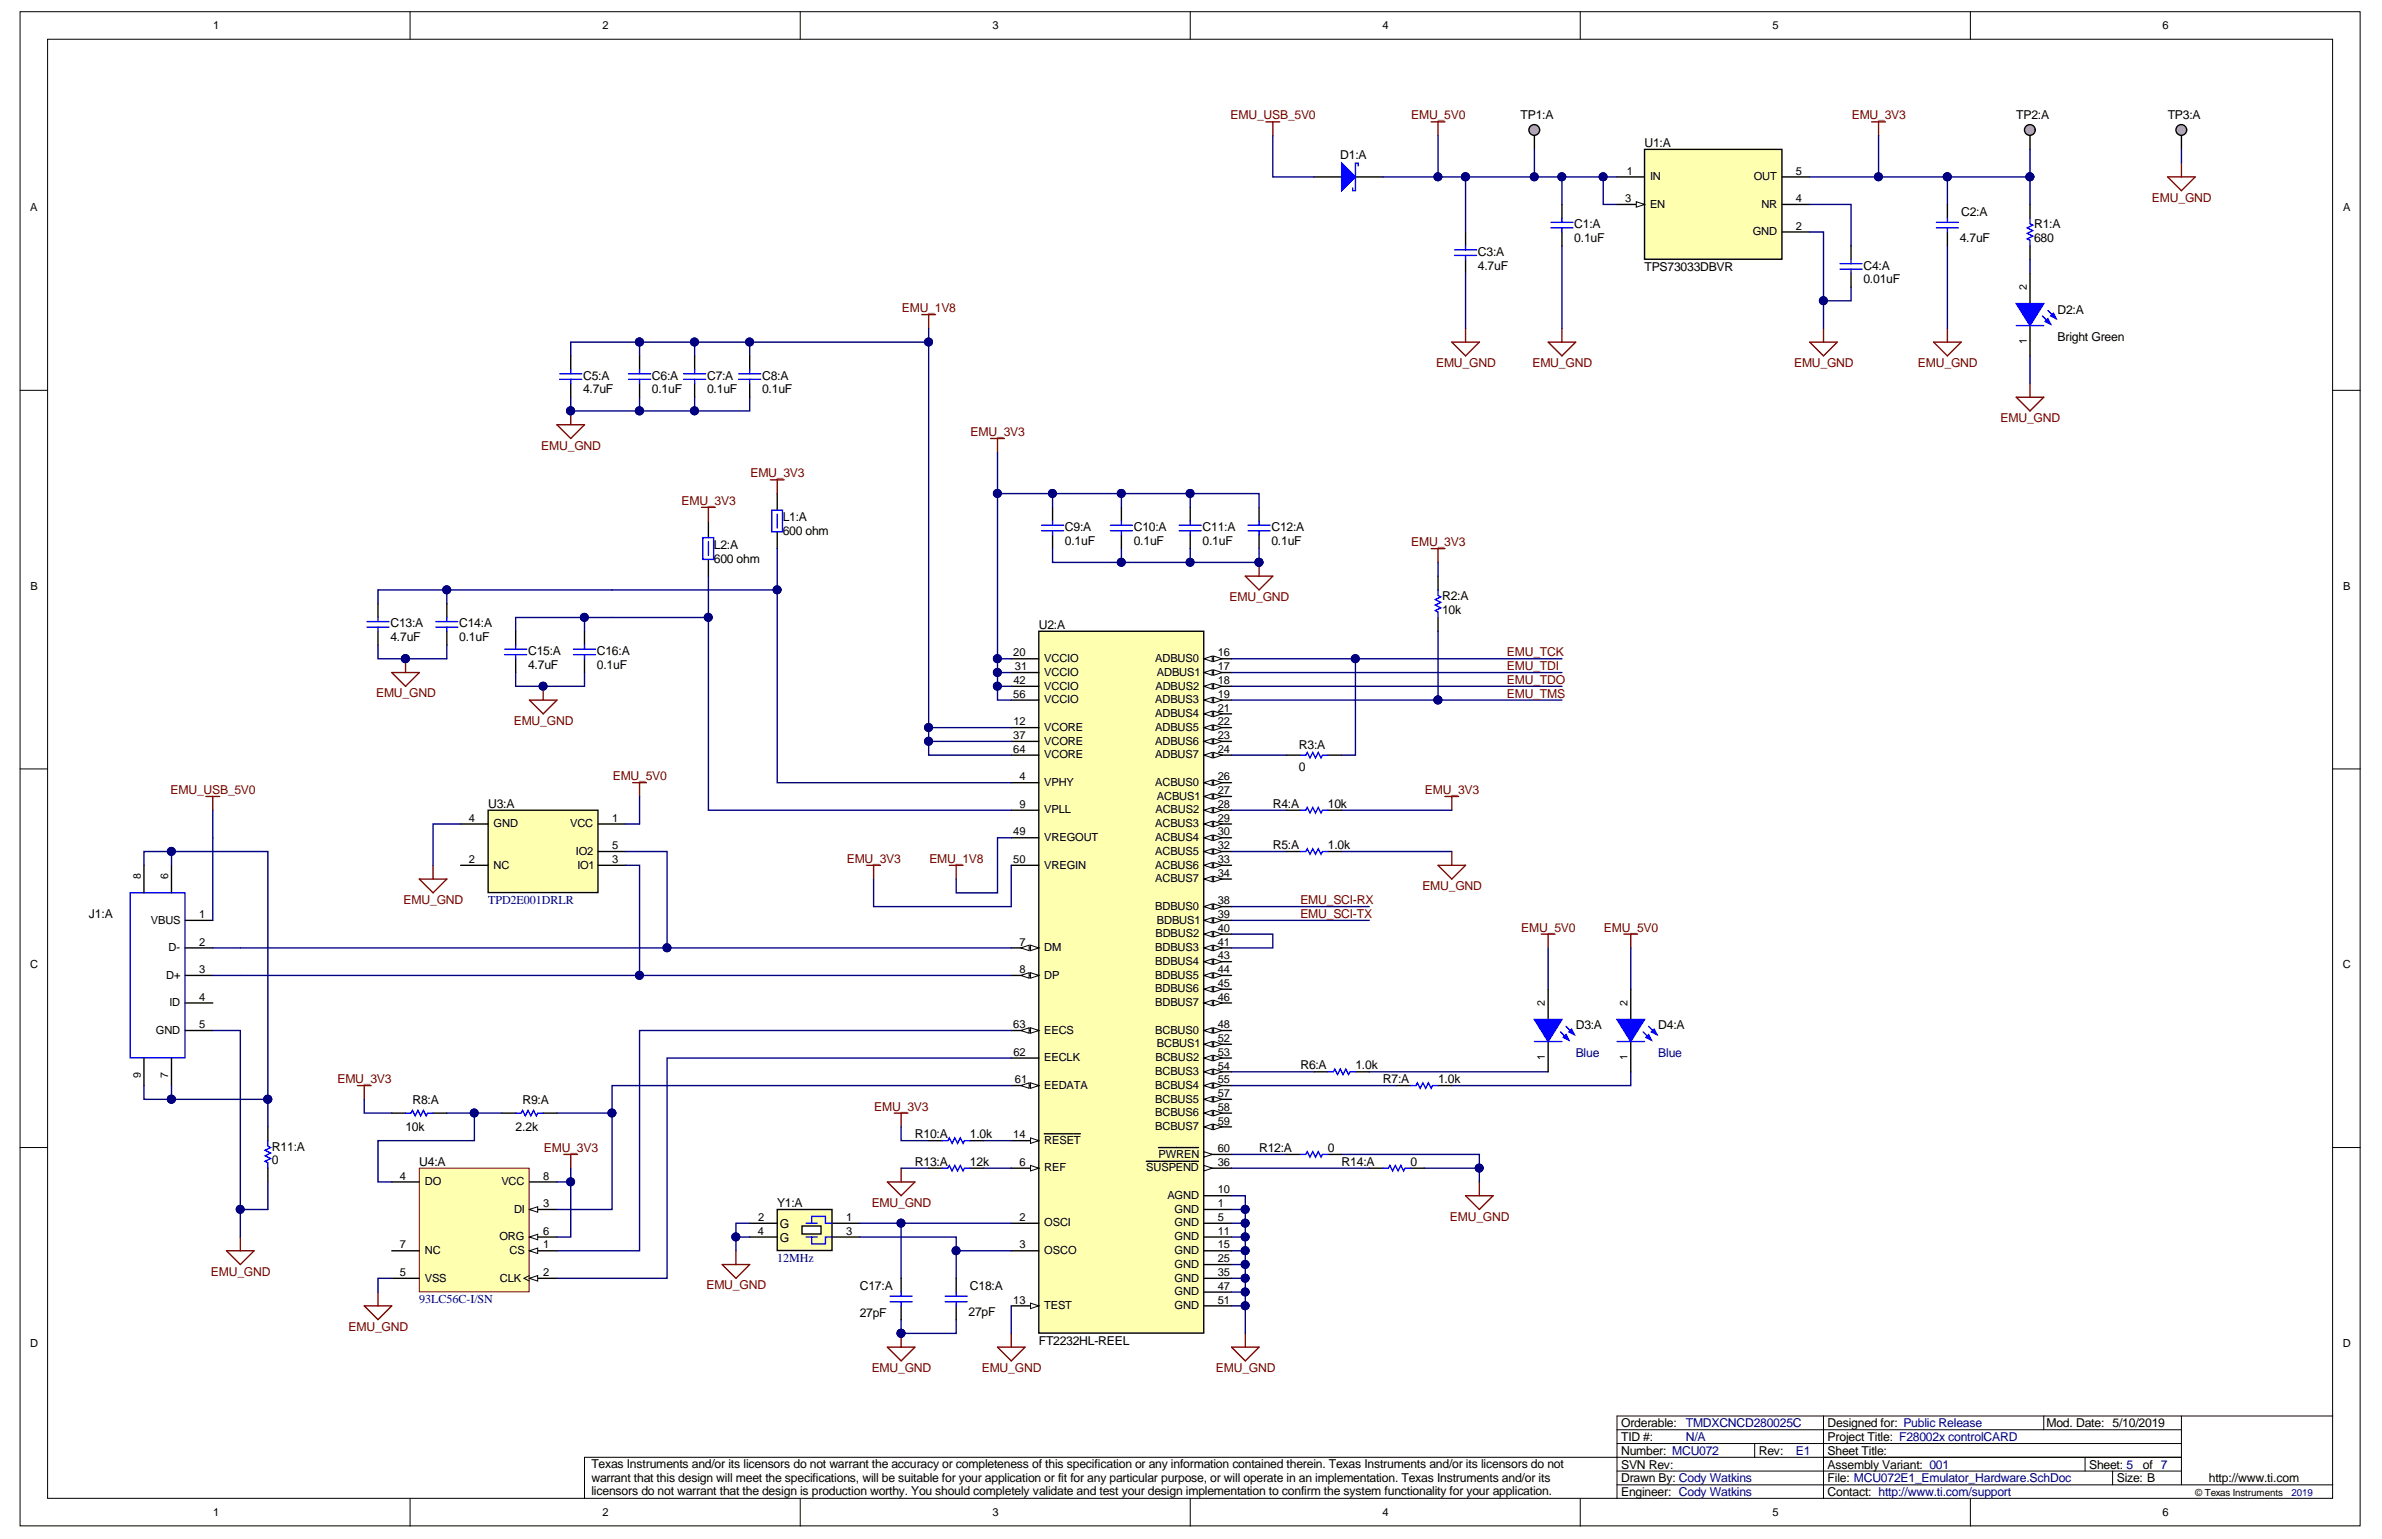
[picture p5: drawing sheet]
<svg xmlns="http://www.w3.org/2000/svg" width="432mm" height="279mm" viewBox="0 0 432 279" stroke-linecap="round" stroke-linejoin="round" font-family="sans-serif">
<defs><g id="words">
<g font-size="2.2" fill="#800000">
<text x="223.1" y="21.7">EMU_USB_5V0</text>
<text x="255.8" y="21.7">EMU_5V0</text>
<text x="335.7" y="21.7">EMU_3V3</text>
<text x="390.1" y="36.6">EMU_GND</text>
<text x="163.5" y="56.6">EMU_1V8</text>
<text x="260.3" y="66.5">EMU_GND</text>
<text x="277.8" y="66.5">EMU_GND</text>
<text x="325.2" y="66.5">EMU_GND</text>
<text x="347.7" y="66.5">EMU_GND</text>
<text x="362.7" y="76.5">EMU_GND</text>
<text x="98.1" y="81.5">EMU_GND</text>
<text x="176" y="79.1">EMU_3V3</text>
<text x="136" y="86.6">EMU_3V3</text>
<text x="123.5" y="91.6">EMU_3V3</text>
<text x="255.8" y="99">EMU_3V3</text>
<text x="222.9" y="109">EMU_GND</text>
<text x="273.2" y="119">EMU_TCK</text>
<text x="273.2" y="121.5">EMU_TDI</text>
<text x="273.2" y="124">EMU_TDO</text>
<text x="68.2" y="126.5">EMU_GND</text>
<text x="93.1" y="131.4">EMU_GND</text>
<text x="273.2" y="126.5">EMU_TMS</text>
<text x="30.9" y="144">EMU_USB_5V0</text>
<text x="111.1" y="141.5">EMU_5V0</text>
<text x="258.3" y="144">EMU_3V3</text>
<text x="153.5" y="156.5">EMU_3V3</text>
<text x="168.5" y="156.5">EMU_1V8</text>
<text x="257.8" y="161.4">EMU_GND</text>
<text x="73.2" y="163.9">EMU_GND</text>
<text x="235.7" y="163.9">EMU_SCI-RX</text>
<text x="235.7" y="166.4">EMU_SCI-TX</text>
<text x="275.8" y="168.9">EMU_5V0</text>
<text x="290.8" y="168.9">EMU_5V0</text>
<text x="61.2" y="196.4">EMU_3V3</text>
<text x="158.5" y="201.4">EMU_3V3</text>
<text x="98.6" y="208.9">EMU_3V3</text>
<text x="158" y="218.8">EMU_GND</text>
<text x="262.8" y="221.3">EMU_GND</text>
<text x="38.2" y="231.3">EMU_GND</text>
<text x="128.1" y="233.8">EMU_GND</text>
<text x="63.2" y="241.3">EMU_GND</text>
<text x="158" y="248.8">EMU_GND</text>
<text x="178" y="248.8">EMU_GND</text>
<text x="220.4" y="248.8">EMU_GND</text>
</g>
<g font-size="2.2">
<text x="275.7" y="21.7">TP1:A</text>
<text x="365.5" y="21.7">TP2:A</text>
<text x="392.9" y="21.7">TP3:A</text>
<text x="243" y="28.9">D1:A</text>
<text x="298.1" y="26.7">U1:A</text>
<text x="285.4" y="41.4">C1:A</text>
<text x="355.5" y="39.1">C2:A</text>
<text x="368.7" y="41.4">R1:A</text>
<text x="267.9" y="46.4">C3:A</text>
<text x="285.4" y="43.9">0.1uF</text>
<text x="355.3" y="43.9">4.7uF</text>
<text x="368.7" y="43.9">680</text>
<text x="267.9" y="48.9">4.7uF</text>
<text x="298.1" y="49.1">TPS73033DBVR</text>
<text x="337.8" y="51.4">0.01uF</text>
<text x="337.8" y="48.9">C4:A</text>
<text x="373" y="56.9">D2:A</text>
<text x="373" y="61.8">Bright Green</text>
<text x="105.7" y="71.3">4.7uF</text>
<text x="105.7" y="68.8">C5:A</text>
<text x="118.2" y="71.3">0.1uF</text>
<text x="118.2" y="68.8">C6:A</text>
<text x="128.2" y="71.3">0.1uF</text>
<text x="128.2" y="68.8">C7:A</text>
<text x="138.1" y="71.3">0.1uF</text>
<text x="138.1" y="68.8">C8:A</text>
<text x="141.9" y="94.6">L1:A</text>
<text x="129.4" y="99.5">L2:A</text>
<text x="141.9" y="97">600 ohm</text>
<text x="193.1" y="98.8">0.1uF</text>
<text x="193.1" y="96.3">C9:A</text>
<text x="205.5" y="98.8">0.1uF</text>
<text x="205.5" y="96.3">C10:A</text>
<text x="218" y="98.8">0.1uF</text>
<text x="218" y="96.3">C11:A</text>
<text x="230.5" y="98.8">0.1uF</text>
<text x="230.5" y="96.3">C12:A</text>
<text x="129.4" y="102">600 ohm</text>
<text x="70.8" y="113.8">C13:A</text>
<text x="83.2" y="113.8">C14:A</text>
<text x="261.4" y="111.3">10k</text>
<text x="261.4" y="108.8">R2:A</text>
<text x="70.8" y="116.3">4.7uF</text>
<text x="83.2" y="116.3">0.1uF</text>
<text x="95.7" y="118.8">C15:A</text>
<text x="108.2" y="118.8">C16:A</text>
<text x="188.3" y="114">U2:A</text>
<text x="95.7" y="121.3">4.7uF</text>
<text x="108.2" y="121.3">0.1uF</text>
<text x="235.5" y="135.7">R3:A</text>
<text x="235.5" y="139.7">0</text>
<text x="88.5" y="146.5">U3:A</text>
<text x="230.7" y="146.5">R4:A</text>
<text x="240.7" y="146.5">10k</text>
<text x="230.7" y="154">R5:A</text>
<text x="240.7" y="154">1.0k</text>
<text x="16.1" y="166.4">J1:A</text>
<text x="285.6" y="186.7">D3:A</text>
<text x="300.6" y="186.7">D4:A</text>
<text x="235.7" y="193.9">R6:A</text>
<text x="245.7" y="193.9">1.0k</text>
<text x="250.7" y="196.4">R7:A</text>
<text x="260.7" y="196.4">1.0k</text>
<text x="74.8" y="200.1">R8:A</text>
<text x="94.7" y="200.1">R9:A</text>
<text x="49.3" y="208.6">R11:A</text>
<text x="73.5" y="205.1">10k</text>
<text x="93.5" y="205.1">2.2k</text>
<text x="165.8" y="206.4">R10:A</text>
<text x="175.8" y="206.4">1.0k</text>
<text x="228.2" y="208.9">R12:A</text>
<text x="240.7" y="208.9">0</text>
<text x="49.3" y="211.1">0</text>
<text x="76" y="211.4">U4:A</text>
<text x="165.8" y="211.4">R13:A</text>
<text x="175.8" y="211.4">12k</text>
<text x="243.2" y="211.4">R14:A</text>
<text x="255.7" y="211.4">0</text>
<text x="140.9" y="218.9">Y1:A</text>
<text x="141.3" y="222.6">G</text>
<text x="141.3" y="225.1">G</text>
<text x="155.9" y="233.8">C17:A</text>
<text x="175.8" y="233.8">C18:A</text>
<text x="155.9" y="238.8">27pF</text>
<text x="175.6" y="238.6">27pF</text>
<text x="188.3" y="243.8">FT2232HL-REEL</text>
<text x="293.9" y="263.8">Number: MCU072</text>
<text x="293.9" y="261.3">TID #:</text>
<text x="293.9" y="258.8">Orderable:</text>
<text x="318.8" y="263.8">Rev:</text>
<text x="331.3" y="263.8">Sheet Title:</text>
<text x="331.3" y="261.3">Project Title: F28002x controlCARD</text>
<text x="331.3" y="258.8">Designed for: Public Release</text>
<text x="371" y="258.8">Mod. Date: 5/10/2019</text>
<text x="107.2" y="266.2">Texas Instruments and/or its licensors do not warrant the accuracy or completeness of this specification or any information contained therein. Texas Instruments and/or its licensors do not</text>
<text x="107.2" y="268.7">warrant that this design will meet the specifications, will be suitable for your application or fit for any particular purpose, or will operate in an implementation. Texas Instruments and/or its</text>
<text x="293.9" y="268.8">Drawn By: Cody Watkins</text>
<text x="293.9" y="266.3">SVN Rev:</text>
<text x="331.3" y="268.8">File: MCU072E1_Emulator_Hardware.SchDoc</text>
<text x="331.3" y="266.3">Assembly Variant: 001</text>
<text x="378.7" y="266.3">Sheet: 5</text>
<text x="383.7" y="268.8">Size: B</text>
<text x="388.5" y="266.3">of 7</text>
<text x="400.4" y="268.8">http://www.ti.com</text>
<text x="107.2" y="271.1">licensors do not warrant that the design is production worthy. You should completely validate and test your design implementation to confirm the system functionality for your application.</text>
<text x="293.9" y="271.3">Engineer: Cody Watkins</text>
<text x="331.3" y="271.3">Contact: http://www.ti.com/support</text>
</g>
<g font-size="2.2" fill="#000080">
<text x="88.5" y="163.9">TPD2E001DRLR</text>
<text x="285.6" y="191.7">Blue</text>
<text x="300.6" y="191.7">Blue</text>
<text x="140.9" y="228.8">12MHz</text>
<text x="76" y="236.3">93LC56C-I/SN</text>
<text x="305.6" y="261.3">N/A</text>
<text x="305.6" y="258.8">TMDXCNCD280025C</text>
<text x="325.6" y="263.8">E1</text>
</g>
<g font-size="2">
<text x="38.6" y="5.3">1</text>
<text x="109.2" y="5.3">2</text>
<text x="179.9" y="5.3">3</text>
<text x="250.6" y="5.3">4</text>
<text x="321.3" y="5.3">5</text>
<text x="392" y="5.3">6</text>
<text x="294.9" y="31.7">1</text>
<text x="299.1" y="32.7">IN</text>
<text x="317.9" y="32.7">OUT</text>
<text x="325.6" y="31.7">5</text>
<text x="5.5" y="38.3">A</text>
<text x="294.6" y="36.7">3</text>
<text x="299.1" y="37.7">EN</text>
<text x="319.3" y="37.7">NR</text>
<text x="325.6" y="41.6">2</text>
<text x="325.6" y="36.7">4</text>
<text x="424.7" y="38.3">A</text>
<text x="317.7" y="42.6">GND</text>
<text x="5.5" y="106.9">B</text>
<text x="424.8" y="106.9">B</text>
<text x="183.7" y="119">20</text>
<text x="220.8" y="119">16</text>
<text x="183.7" y="124">42</text>
<text x="184" y="121.5">31</text>
<text x="189.3" y="120">VCCIO</text>
<text x="189.3" y="122.5">VCCIO</text>
<text x="189.3" y="125">VCCIO</text>
<text x="209.4" y="120">ADBUS0</text>
<text x="209.5" y="125">ADBUS2</text>
<text x="209.7" y="122.5">ADBUS1</text>
<text x="220.8" y="121.5">17</text>
<text x="220.8" y="124">18</text>
<text x="183.7" y="126.5">56</text>
<text x="183.7" y="131.5">12</text>
<text x="189.3" y="127.5">VCCIO</text>
<text x="209.4" y="127.5">ADBUS3</text>
<text x="209.4" y="130">ADBUS4</text>
<text x="220.8" y="126.5">19</text>
<text x="220.8" y="129">21</text>
<text x="220.8" y="131.5">22</text>
<text x="183.7" y="134">37</text>
<text x="183.7" y="136.5">64</text>
<text x="189.3" y="132.5">VCORE</text>
<text x="189.3" y="135">VCORE</text>
<text x="189.3" y="137.5">VCORE</text>
<text x="209.4" y="132.5">ADBUS5</text>
<text x="209.4" y="135">ADBUS6</text>
<text x="209.4" y="137.5">ADBUS7</text>
<text x="220.8" y="134">23</text>
<text x="220.8" y="136.5">24</text>
<text x="184.8" y="141.5">4</text>
<text x="189.3" y="142.5">VPHY</text>
<text x="209.4" y="142.5">ACBUS0</text>
<text x="220.8" y="141.5">26</text>
<text x="220.8" y="144">27</text>
<text x="85" y="149">4</text>
<text x="89.5" y="150">GND</text>
<text x="103.4" y="150">VCC</text>
<text x="110.9" y="149">1</text>
<text x="184.8" y="146.5">9</text>
<text x="189.3" y="147.5">VPLL</text>
<text x="209.4" y="150">ACBUS3</text>
<text x="209.5" y="147.5">ACBUS2</text>
<text x="209.7" y="145">ACBUS1</text>
<text x="220.8" y="146.5">28</text>
<text x="220.8" y="149">29</text>
<text x="104.4" y="155">IO2</text>
<text x="110.9" y="154">5</text>
<text x="183.7" y="151.5">49</text>
<text x="189.3" y="152.5">VREGOUT</text>
<text x="209.4" y="152.5">ACBUS4</text>
<text x="209.4" y="155">ACBUS5</text>
<text x="220.8" y="151.5">30</text>
<text x="220.8" y="154">32</text>
<text x="85" y="156.5">2</text>
<text x="89.5" y="157.5">NC</text>
<text x="104.7" y="157.5">IO1</text>
<text x="110.9" y="156.5">3</text>
<text x="183.7" y="156.5">50</text>
<text x="189.3" y="157.5">VREGIN</text>
<text x="209.4" y="157.5">ACBUS6</text>
<text x="209.4" y="160">ACBUS7</text>
<text x="220.8" y="156.5">33</text>
<text x="220.8" y="159">34</text>
<text x="27.4" y="167.5">VBUS</text>
<text x="36.1" y="166.5">1</text>
<text x="209.4" y="165">BDBUS0</text>
<text x="209.7" y="167.5">BDBUS1</text>
<text x="220.8" y="164">38</text>
<text x="220.8" y="166.5">39</text>
<text x="30.5" y="172.5">D-</text>
<text x="36.1" y="171.5">2</text>
<text x="184.8" y="171.5">7</text>
<text x="189.3" y="172.5">DM</text>
<text x="209.4" y="172.5">BDBUS3</text>
<text x="209.5" y="170">BDBUS2</text>
<text x="220.8" y="169">40</text>
<text x="220.8" y="171.5">41</text>
<text x="220.8" y="174">43</text>
<text x="5.5" y="175.6">C</text>
<text x="30.1" y="177.4">D+</text>
<text x="36.1" y="176.4">3</text>
<text x="184.8" y="176.4">8</text>
<text x="189.3" y="177.4">DP</text>
<text x="209.4" y="174.9">BDBUS4</text>
<text x="209.4" y="177.4">BDBUS5</text>
<text x="209.4" y="179.9">BDBUS6</text>
<text x="220.8" y="176.4">44</text>
<text x="220.8" y="178.9">45</text>
<text x="424.7" y="175.6">C</text>
<text x="30.7" y="182.4">ID</text>
<text x="36.1" y="181.4">4</text>
<text x="209.4" y="182.4">BDBUS7</text>
<text x="220.8" y="181.4">46</text>
<text x="28.2" y="187.4">GND</text>
<text x="36.1" y="186.4">5</text>
<text x="183.7" y="186.4">63</text>
<text x="183.7" y="191.4">62</text>
<text x="189.3" y="187.4">EECS</text>
<text x="209.4" y="187.4">BCBUS0</text>
<text x="209.7" y="189.9">BCBUS1</text>
<text x="220.8" y="186.4">48</text>
<text x="220.8" y="188.9">52</text>
<text x="220.8" y="191.4">53</text>
<text x="184" y="196.4">61</text>
<text x="189.3" y="192.4">EECLK</text>
<text x="189.3" y="197.4">EEDATA</text>
<text x="209.4" y="194.9">BCBUS3</text>
<text x="209.4" y="197.4">BCBUS4</text>
<text x="209.5" y="192.4">BCBUS2</text>
<text x="220.8" y="193.9">54</text>
<text x="220.8" y="196.4">55</text>
<text x="209.4" y="199.9">BCBUS5</text>
<text x="209.4" y="202.4">BCBUS6</text>
<text x="220.8" y="198.9">57</text>
<text x="220.8" y="201.4">58</text>
<text x="220.8" y="203.9">59</text>
<text x="183.7" y="206.4">14</text>
<text x="189.3" y="207.4">RESET</text>
<text x="209.4" y="204.9">BCBUS7</text>
<text x="210" y="209.9">PWREN</text>
<text x="220.8" y="208.9">60</text>
<text x="72.5" y="213.9">4</text>
<text x="77" y="214.9">DO</text>
<text x="90.9" y="214.9">VCC</text>
<text x="98.5" y="213.9">8</text>
<text x="184.8" y="211.4">6</text>
<text x="189.3" y="212.4">REF</text>
<text x="207.8" y="212.4">SUSPEND</text>
<text x="220.8" y="211.4">36</text>
<text x="93.2" y="219.9">DI</text>
<text x="98.5" y="218.9">3</text>
<text x="137.4" y="221.4">2</text>
<text x="153.4" y="221.4">1</text>
<text x="184.8" y="221.4">2</text>
<text x="211.6" y="217.4">AGND</text>
<text x="212.9" y="219.9">GND</text>
<text x="220.8" y="216.4">10</text>
<text x="220.8" y="218.9">1</text>
<text x="220.8" y="221.4">5</text>
<text x="72.5" y="226.4">7</text>
<text x="77" y="227.4">NC</text>
<text x="90.5" y="224.9">ORG</text>
<text x="92.4" y="227.4">CS</text>
<text x="98.5" y="226.4">1</text>
<text x="98.5" y="223.9">6</text>
<text x="137.4" y="223.9">4</text>
<text x="153.4" y="223.9">3</text>
<text x="184.8" y="226.4">3</text>
<text x="189.3" y="222.4">OSCI</text>
<text x="189.3" y="227.4">OSCO</text>
<text x="212.9" y="222.4">GND</text>
<text x="212.9" y="224.9">GND</text>
<text x="212.9" y="227.4">GND</text>
<text x="220.8" y="223.9">11</text>
<text x="220.8" y="226.4">15</text>
<text x="72.5" y="231.4">5</text>
<text x="77" y="232.4">VSS</text>
<text x="90.6" y="232.4">CLK</text>
<text x="98.5" y="231.4">2</text>
<text x="212.9" y="229.9">GND</text>
<text x="212.9" y="232.4">GND</text>
<text x="220.8" y="228.9">25</text>
<text x="220.8" y="231.4">35</text>
<text x="220.8" y="233.9">47</text>
<text x="183.7" y="236.4">13</text>
<text x="189.3" y="237.4">TEST</text>
<text x="212.9" y="234.9">GND</text>
<text x="212.9" y="237.4">GND</text>
<text x="220.8" y="236.4">51</text>
<text x="5.5" y="244.2">D</text>
<text x="424.7" y="244.2">D</text>
<text x="38.6" y="274.9">1</text>
<text x="109.2" y="274.9">2</text>
<text x="179.9" y="274.9">3</text>
<text x="250.6" y="274.9">4</text>
<text x="321.3" y="274.9">5</text>
<text x="392" y="274.9">6</text>
</g>
<g font-size="1.9">
<text x="367.4" y="52.5" transform="rotate(-90 367.4 52.5)">2</text>
<text x="367.4" y="62.3" transform="rotate(-90 367.4 62.3)">1</text>
<text x="25.5" y="159.4" transform="rotate(-90 25.5 159.4)">8</text>
<text x="30.5" y="159.4" transform="rotate(-90 30.5 159.4)">6</text>
<text x="280.1" y="182.4" transform="rotate(-90 280.1 182.4)">2</text>
<text x="295" y="182.4" transform="rotate(-90 295 182.4)">2</text>
<text x="25.5" y="195.4" transform="rotate(-90 25.5 195.4)">9</text>
<text x="30.5" y="195.4" transform="rotate(-90 30.5 195.4)">7</text>
<text x="280.1" y="192.1" transform="rotate(-90 280.1 192.1)">1</text>
<text x="295" y="192.1" transform="rotate(-90 295 192.1)">1</text>
</g>
<text font-size="1.8" x="397.9" y="271.3">© Texas Instruments</text>
<text font-size="1.8" fill="#000080" x="415.4" y="271.3">2019</text>
</g></defs>
<g fill="#fff" stroke="#000" stroke-width=".18">
<path d="M3.6 2.1h424.2v274.6h-424.2z"/>
<path d="M8.6 7.1h414.2v264.6h-414.2z"/>
</g>
<g fill="none" stroke="#000" stroke-width=".18">
<path d="M74.3 2.1v5M145.1 2.1v5M215.8 2.1v5M286.5 2.1v5M357.2 2.1v5M3.6 70.8h5M422.9 70.8h5M3.6 139.4h5M422.9 139.4h5M3.6 208.1h5M422.9 208.1h5M293.1 259.2h102.3"/>
<path d="M330.6 256.7h-37.5v15M370.5 256.7v2.5M395.4 256.7v12.5M422.9 256.7h-92.3v15M74.3 271.7v5M145.1 271.7v5M215.8 271.7v5M286.5 271.7v5M293.1 269.2h129.8M293.1 266.7h102.3M293.1 261.7h102.3M318.1 261.7v2.5"/>
<path d="M357.2 271.7v5M378 264.2v2.5M383 266.7v2.5M395.4 264.2h-289.4v7.5"/>
</g>
<path d="M188.3 114.5h29.9v127.2h-29.9z" fill="#ffffb0" stroke="#000" stroke-width=".25"/>
<path d="M218.3 141.9h4.9" fill="none" stroke="#000" stroke-width=".25"/>
<path d="M218.3 141.9l1.5-.5v1z" fill="#fff"/>
<path d="M218.3 141.9l1.5-.5v1z" fill="none" stroke="#000" stroke-width=".18"/>
<path d="M220 141.4l1.5 .5-1.5 .5z" fill="#fff"/>
<path d="M220 141.4l1.5 .5-1.5 .5z" fill="none" stroke="#000" stroke-width=".18"/>
<path d="M218.3 144.4h4.9" fill="none" stroke="#000" stroke-width=".25"/>
<path d="M218.3 144.4l1.5-.5v1z" fill="#fff"/>
<path d="M218.3 144.4l1.5-.5v1z" fill="none" stroke="#000" stroke-width=".18"/>
<path d="M220 143.9l1.5 .5-1.5 .5z" fill="#fff"/>
<path d="M220 143.9l1.5 .5-1.5 .5z" fill="none" stroke="#000" stroke-width=".18"/>
<path d="M218.3 146.9h4.9" fill="none" stroke="#000" stroke-width=".25"/>
<path d="M218.3 146.9l1.5-.5v1z" fill="#fff"/>
<path d="M218.3 146.9l1.5-.5v1z" fill="none" stroke="#000" stroke-width=".18"/>
<path d="M220 146.4l1.5 .5-1.5 .5z" fill="#fff"/>
<path d="M220 146.4l1.5 .5-1.5 .5z" fill="none" stroke="#000" stroke-width=".18"/>
<path d="M218.3 149.4h4.9" fill="none" stroke="#000" stroke-width=".25"/>
<path d="M218.3 149.4l1.5-.5v1z" fill="#fff"/>
<path d="M218.3 149.4l1.5-.5v1z" fill="none" stroke="#000" stroke-width=".18"/>
<path d="M220 148.9l1.5 .5-1.5 .5z" fill="#fff"/>
<path d="M220 148.9l1.5 .5-1.5 .5z" fill="none" stroke="#000" stroke-width=".18"/>
<path d="M218.3 151.9h4.9" fill="none" stroke="#000" stroke-width=".25"/>
<path d="M218.3 151.9l1.5-.5v1z" fill="#fff"/>
<path d="M218.3 151.9l1.5-.5v1z" fill="none" stroke="#000" stroke-width=".18"/>
<path d="M220 151.4l1.5 .5-1.5 .5z" fill="#fff"/>
<path d="M220 151.4l1.5 .5-1.5 .5z" fill="none" stroke="#000" stroke-width=".18"/>
<path d="M218.3 154.4h4.9" fill="none" stroke="#000" stroke-width=".25"/>
<path d="M218.3 154.4l1.5-.5v1z" fill="#fff"/>
<path d="M218.3 154.4l1.5-.5v1z" fill="none" stroke="#000" stroke-width=".18"/>
<path d="M220 153.9l1.5 .5-1.5 .5z" fill="#fff"/>
<path d="M220 153.9l1.5 .5-1.5 .5z" fill="none" stroke="#000" stroke-width=".18"/>
<path d="M218.3 156.9h4.9" fill="none" stroke="#000" stroke-width=".25"/>
<path d="M218.3 156.9l1.5-.5v1z" fill="#fff"/>
<path d="M218.3 156.9l1.5-.5v1z" fill="none" stroke="#000" stroke-width=".18"/>
<path d="M220 156.4l1.5 .5-1.5 .5z" fill="#fff"/>
<path d="M220 156.4l1.5 .5-1.5 .5z" fill="none" stroke="#000" stroke-width=".18"/>
<path d="M218.3 159.4h4.9" fill="none" stroke="#000" stroke-width=".25"/>
<path d="M218.3 159.4l1.5-.5v1z" fill="#fff"/>
<path d="M218.3 159.4l1.5-.5v1z" fill="none" stroke="#000" stroke-width=".18"/>
<path d="M220 158.9l1.5 .5-1.5 .5z" fill="#fff"/>
<path d="M220 158.9l1.5 .5-1.5 .5z" fill="none" stroke="#000" stroke-width=".18"/>
<path d="M218.3 119.4h4.9" fill="none" stroke="#000" stroke-width=".25"/>
<path d="M218.3 119.4l1.5-.4v.9z" fill="#fff"/>
<path d="M218.3 119.4l1.5-.4v.9z" fill="none" stroke="#000" stroke-width=".18"/>
<path d="M220 119l1.5 .4-1.5 .5z" fill="#fff"/>
<path d="M220 119l1.5 .4-1.5 .5z" fill="none" stroke="#000" stroke-width=".18"/>
<path d="M218.3 121.9h4.9" fill="none" stroke="#000" stroke-width=".25"/>
<path d="M218.3 121.9l1.5-.5v1z" fill="#fff"/>
<path d="M218.3 121.9l1.5-.5v1z" fill="none" stroke="#000" stroke-width=".18"/>
<path d="M220 121.4l1.5 .5-1.5 .5z" fill="#fff"/>
<path d="M220 121.4l1.5 .5-1.5 .5z" fill="none" stroke="#000" stroke-width=".18"/>
<path d="M218.3 124.4h4.9" fill="none" stroke="#000" stroke-width=".25"/>
<path d="M218.3 124.4l1.5-.5v1z" fill="#fff"/>
<path d="M218.3 124.4l1.5-.5v1z" fill="none" stroke="#000" stroke-width=".18"/>
<path d="M220 123.9l1.5 .5-1.5 .5z" fill="#fff"/>
<path d="M220 123.9l1.5 .5-1.5 .5z" fill="none" stroke="#000" stroke-width=".18"/>
<path d="M218.3 126.9h4.9" fill="none" stroke="#000" stroke-width=".25"/>
<path d="M218.3 126.9l1.5-.5v1z" fill="#fff"/>
<path d="M218.3 126.9l1.5-.5v1z" fill="none" stroke="#000" stroke-width=".18"/>
<path d="M220 126.4l1.5 .5-1.5 .5z" fill="#fff"/>
<path d="M220 126.4l1.5 .5-1.5 .5z" fill="none" stroke="#000" stroke-width=".18"/>
<path d="M218.3 129.4h4.9" fill="none" stroke="#000" stroke-width=".25"/>
<path d="M218.3 129.4l1.5-.5v1z" fill="#fff"/>
<path d="M218.3 129.4l1.5-.5v1z" fill="none" stroke="#000" stroke-width=".18"/>
<path d="M220 128.9l1.5 .5-1.5 .5z" fill="#fff"/>
<path d="M220 128.9l1.5 .5-1.5 .5z" fill="none" stroke="#000" stroke-width=".18"/>
<path d="M218.3 131.9h4.9" fill="none" stroke="#000" stroke-width=".25"/>
<path d="M218.3 131.9l1.5-.5v1z" fill="#fff"/>
<path d="M218.3 131.9l1.5-.5v1z" fill="none" stroke="#000" stroke-width=".18"/>
<path d="M220 131.4l1.5 .5-1.5 .5z" fill="#fff"/>
<path d="M220 131.4l1.5 .5-1.5 .5z" fill="none" stroke="#000" stroke-width=".18"/>
<path d="M218.3 134.4h4.9" fill="none" stroke="#000" stroke-width=".25"/>
<path d="M218.3 134.4l1.5-.5v1z" fill="#fff"/>
<path d="M218.3 134.4l1.5-.5v1z" fill="none" stroke="#000" stroke-width=".18"/>
<path d="M220 133.9l1.5 .5-1.5 .5z" fill="#fff"/>
<path d="M220 133.9l1.5 .5-1.5 .5z" fill="none" stroke="#000" stroke-width=".18"/>
<path d="M218.3 136.9h4.9" fill="none" stroke="#000" stroke-width=".25"/>
<path d="M218.3 136.9l1.5-.5v1z" fill="#fff"/>
<path d="M218.3 136.9l1.5-.5v1z" fill="none" stroke="#000" stroke-width=".18"/>
<path d="M220 136.4l1.5 .5-1.5 .5z" fill="#fff"/>
<path d="M220 136.4l1.5 .5-1.5 .5z" fill="none" stroke="#000" stroke-width=".18"/>
<path d="M218.3 186.8h4.9M218.3 216.8h4.9" fill="none" stroke="#000" stroke-width=".25"/>
<path d="M218.3 186.8l1.5-.4v.9z" fill="#fff"/>
<path d="M218.3 186.8l1.5-.4v.9z" fill="none" stroke="#000" stroke-width=".18"/>
<path d="M220 186.4l1.5 .4-1.5 .5z" fill="#fff"/>
<path d="M220 186.4l1.5 .4-1.5 .5z" fill="none" stroke="#000" stroke-width=".18"/>
<path d="M218.3 189.3h4.9" fill="none" stroke="#000" stroke-width=".25"/>
<path d="M218.3 189.3l1.5-.5v1z" fill="#fff"/>
<path d="M218.3 189.3l1.5-.5v1z" fill="none" stroke="#000" stroke-width=".18"/>
<path d="M220 188.8l1.5 .5-1.5 .5z" fill="#fff"/>
<path d="M220 188.8l1.5 .5-1.5 .5z" fill="none" stroke="#000" stroke-width=".18"/>
<path d="M218.3 191.8h4.9" fill="none" stroke="#000" stroke-width=".25"/>
<path d="M218.3 191.8l1.5-.5v1z" fill="#fff"/>
<path d="M218.3 191.8l1.5-.5v1z" fill="none" stroke="#000" stroke-width=".18"/>
<path d="M220 191.3l1.5 .5-1.5 .5z" fill="#fff"/>
<path d="M220 191.3l1.5 .5-1.5 .5z" fill="none" stroke="#000" stroke-width=".18"/>
<path d="M218.3 194.3h4.9" fill="none" stroke="#000" stroke-width=".25"/>
<path d="M218.3 194.3l1.5-.5v1z" fill="#fff"/>
<path d="M218.3 194.3l1.5-.5v1z" fill="none" stroke="#000" stroke-width=".18"/>
<path d="M220 193.8l1.5 .5-1.5 .5z" fill="#fff"/>
<path d="M220 193.8l1.5 .5-1.5 .5z" fill="none" stroke="#000" stroke-width=".18"/>
<path d="M218.3 196.8h4.9" fill="none" stroke="#000" stroke-width=".25"/>
<path d="M218.3 196.8l1.5-.5v1z" fill="#fff"/>
<path d="M218.3 196.8l1.5-.5v1z" fill="none" stroke="#000" stroke-width=".18"/>
<path d="M220 196.3l1.5 .5-1.5 .5z" fill="#fff"/>
<path d="M220 196.3l1.5 .5-1.5 .5z" fill="none" stroke="#000" stroke-width=".18"/>
<path d="M218.3 199.3h4.9" fill="none" stroke="#000" stroke-width=".25"/>
<path d="M218.3 199.3l1.5-.5v1z" fill="#fff"/>
<path d="M218.3 199.3l1.5-.5v1z" fill="none" stroke="#000" stroke-width=".18"/>
<path d="M220 198.8l1.5 .5-1.5 .5z" fill="#fff"/>
<path d="M220 198.8l1.5 .5-1.5 .5z" fill="none" stroke="#000" stroke-width=".18"/>
<path d="M218.3 201.8h4.9" fill="none" stroke="#000" stroke-width=".25"/>
<path d="M218.3 201.8l1.5-.5v1z" fill="#fff"/>
<path d="M218.3 201.8l1.5-.5v1z" fill="none" stroke="#000" stroke-width=".18"/>
<path d="M220 201.3l1.5 .5-1.5 .5z" fill="#fff"/>
<path d="M220 201.3l1.5 .5-1.5 .5z" fill="none" stroke="#000" stroke-width=".18"/>
<path d="M218.3 204.3h4.9" fill="none" stroke="#000" stroke-width=".25"/>
<path d="M218.3 204.3l1.5-.5v1z" fill="#fff"/>
<path d="M218.3 204.3l1.5-.5v1z" fill="none" stroke="#000" stroke-width=".18"/>
<path d="M220 203.8l1.5 .5-1.5 .5z" fill="#fff"/>
<path d="M220 203.8l1.5 .5-1.5 .5z" fill="none" stroke="#000" stroke-width=".18"/>
<path d="M218.3 164.4h4.9" fill="none" stroke="#000" stroke-width=".25"/>
<path d="M218.3 164.4l1.5-.5v1z" fill="#fff"/>
<path d="M218.3 164.4l1.5-.5v1z" fill="none" stroke="#000" stroke-width=".18"/>
<path d="M220 163.9l1.5 .5-1.5 .5z" fill="#fff"/>
<path d="M220 163.9l1.5 .5-1.5 .5z" fill="none" stroke="#000" stroke-width=".18"/>
<path d="M218.3 166.9h4.9" fill="none" stroke="#000" stroke-width=".25"/>
<path d="M218.3 166.9l1.5-.5v1z" fill="#fff"/>
<path d="M218.3 166.9l1.5-.5v1z" fill="none" stroke="#000" stroke-width=".18"/>
<path d="M220 166.4l1.5 .5-1.5 .5z" fill="#fff"/>
<path d="M220 166.4l1.5 .5-1.5 .5z" fill="none" stroke="#000" stroke-width=".18"/>
<path d="M218.3 169.4h4.9" fill="none" stroke="#000" stroke-width=".25"/>
<path d="M218.3 169.4l1.5-.5v1z" fill="#fff"/>
<path d="M218.3 169.4l1.5-.5v1z" fill="none" stroke="#000" stroke-width=".18"/>
<path d="M220 168.9l1.5 .5-1.5 .5z" fill="#fff"/>
<path d="M220 168.9l1.5 .5-1.5 .5z" fill="none" stroke="#000" stroke-width=".18"/>
<path d="M218.3 171.9h4.9" fill="none" stroke="#000" stroke-width=".25"/>
<path d="M218.3 171.9l1.5-.5v1z" fill="#fff"/>
<path d="M218.3 171.9l1.5-.5v1z" fill="none" stroke="#000" stroke-width=".18"/>
<path d="M220 171.4l1.5 .5-1.5 .5z" fill="#fff"/>
<path d="M220 171.4l1.5 .5-1.5 .5z" fill="none" stroke="#000" stroke-width=".18"/>
<path d="M218.3 174.4h4.9" fill="none" stroke="#000" stroke-width=".25"/>
<path d="M218.3 174.4l1.5-.5v1z" fill="#fff"/>
<path d="M218.3 174.4l1.5-.5v1z" fill="none" stroke="#000" stroke-width=".18"/>
<path d="M220 173.9l1.5 .5-1.5 .5z" fill="#fff"/>
<path d="M220 173.9l1.5 .5-1.5 .5z" fill="none" stroke="#000" stroke-width=".18"/>
<path d="M218.3 176.9h4.9" fill="none" stroke="#000" stroke-width=".25"/>
<path d="M218.3 176.9l1.5-.5v1z" fill="#fff"/>
<path d="M218.3 176.9l1.5-.5v1z" fill="none" stroke="#000" stroke-width=".18"/>
<path d="M220 176.4l1.5 .5-1.5 .5z" fill="#fff"/>
<path d="M220 176.4l1.5 .5-1.5 .5z" fill="none" stroke="#000" stroke-width=".18"/>
<path d="M218.3 179.4h4.9" fill="none" stroke="#000" stroke-width=".25"/>
<path d="M218.3 179.4l1.5-.5v1z" fill="#fff"/>
<path d="M218.3 179.4l1.5-.5v1z" fill="none" stroke="#000" stroke-width=".18"/>
<path d="M220 178.9l1.5 .5-1.5 .5z" fill="#fff"/>
<path d="M220 178.9l1.5 .5-1.5 .5z" fill="none" stroke="#000" stroke-width=".18"/>
<path d="M218.3 181.9h4.9" fill="none" stroke="#000" stroke-width=".25"/>
<path d="M218.3 181.9l1.5-.5v1z" fill="#fff"/>
<path d="M218.3 181.9l1.5-.5v1z" fill="none" stroke="#000" stroke-width=".18"/>
<path d="M220 181.4l1.5 .5-1.5 .5z" fill="#fff"/>
<path d="M220 181.4l1.5 .5-1.5 .5z" fill="none" stroke="#000" stroke-width=".18"/>
<path d="M183.3 171.9h5" fill="none" stroke="#000" stroke-width=".25"/>
<path d="M186.8 171.4l1.5 .5-1.5 .5z" fill="#fff"/>
<path d="M186.8 171.4l1.5 .5-1.5 .5z" fill="none" stroke="#000" stroke-width=".18"/>
<path d="M185.1 171.9l1.5-.5v1z" fill="#fff"/>
<path d="M185.1 171.9l1.5-.5v1z" fill="none" stroke="#000" stroke-width=".18"/>
<path d="M183.3 176.9h5" fill="none" stroke="#000" stroke-width=".25"/>
<path d="M186.8 176.4l1.5 .5-1.5 .5z" fill="#fff"/>
<path d="M186.8 176.4l1.5 .5-1.5 .5z" fill="none" stroke="#000" stroke-width=".18"/>
<path d="M185.1 176.9l1.5-.5v1z" fill="#fff"/>
<path d="M185.1 176.9l1.5-.5v1z" fill="none" stroke="#000" stroke-width=".18"/>
<path d="M183.3 191.8h5M183.3 186.8h5" fill="none" stroke="#000" stroke-width=".25"/>
<path d="M186.8 186.4l1.5 .4-1.5 .5z" fill="#fff"/>
<path d="M186.8 186.4l1.5 .4-1.5 .5z" fill="none" stroke="#000" stroke-width=".18"/>
<path d="M185.1 186.8l1.5-.4v.9z" fill="#fff"/>
<path d="M185.1 186.8l1.5-.4v.9z" fill="none" stroke="#000" stroke-width=".18"/>
<path d="M183.3 196.8h5" fill="none" stroke="#000" stroke-width=".25"/>
<path d="M186.8 196.3l1.5 .5-1.5 .5z" fill="#fff"/>
<path d="M186.8 196.3l1.5 .5-1.5 .5z" fill="none" stroke="#000" stroke-width=".18"/>
<path d="M185.1 196.8l1.5-.5v1z" fill="#fff"/>
<path d="M185.1 196.8l1.5-.5v1z" fill="none" stroke="#000" stroke-width=".18"/>
<path d="M218.3 219.3h4.9M218.3 209.3h4.9M183.3 221.8h5M183.3 226.8h5M218.3 221.8h4.9M218.3 224.3h4.9M218.3 226.8h4.9M218.3 229.3h4.9M218.3 231.8h4.9M218.3 234.3h4.9M218.3 236.8h4.9" fill="none" stroke="#000" stroke-width=".25"/>
<path d="M218.3 208.8l1.5 .5-1.5 .5z" fill="#fff"/>
<path d="M218.3 208.8l1.5 .5-1.5 .5z" fill="none" stroke="#000" stroke-width=".18"/>
<path d="M183.3 206.8h5M210 208.1h1.2M211.3 208.1h3.3M214.7 208.1h1.2M216 208.1h1.3" fill="none" stroke="#000" stroke-width=".25"/>
<path d="M186.8 206.3l1.5 .5-1.5 .5z" fill="#fff"/>
<path d="M186.8 206.3l1.5 .5-1.5 .5z" fill="none" stroke="#000" stroke-width=".18"/>
<path d="M183.3 211.8h5M189.3 205.6h1.4M190.7 205.6h1.2M192.1 205.6h1.1M193.4 205.6h1.1M194.7 205.6h1.1" fill="none" stroke="#000" stroke-width=".25"/>
<path d="M186.8 211.3l1.5 .5-1.5 .5z" fill="#fff"/>
<path d="M186.8 211.3l1.5 .5-1.5 .5z" fill="none" stroke="#000" stroke-width=".18"/>
<path d="M218.3 211.8h4.9" fill="none" stroke="#000" stroke-width=".25"/>
<path d="M218.3 211.3l1.5 .5-1.5 .5z" fill="#fff"/>
<path d="M218.3 211.3l1.5 .5-1.5 .5z" fill="none" stroke="#000" stroke-width=".18"/>
<path d="M207.8 210.6h1.2M209.1 210.6h1.3M210.5 210.6h1.2M211.8 210.6h1.3M213.2 210.6h1.1M214.5 210.6h1.2M215.9 210.6h1.4M183.3 236.8h5" fill="none" stroke="#000" stroke-width=".25"/>
<path d="M186.8 236.3l1.5 .5-1.5 .5z" fill="#fff"/>
<path d="M186.8 236.3l1.5 .5-1.5 .5z" fill="none" stroke="#000" stroke-width=".18"/>
<path d="M183.3 119.4h5M183.3 121.9h5M183.3 124.4h5M183.3 126.9h5M183.3 131.9h5M183.3 134.4h5M183.3 136.9h5M183.3 141.9h5M183.3 146.9h5M183.3 156.9h5M183.3 151.9h5" fill="none" stroke="#000" stroke-width=".25"/>
<path d="M88.5 146.9h19.9v14.9h-19.9z" fill="#ffffb0" stroke="#000" stroke-width=".25"/>
<path d="M83.5 149.4h5M83.5 156.9h5M108.5 149.4h4.9M108.5 156.9h4.9M108.5 154.4h4.9" fill="none" stroke="#000" stroke-width=".25"/>
<path d="M76 211.8h19.9v22.4h-19.9z" fill="#ffffb0" stroke="#800000" stroke-width=".18"/>
<path d="M96 226.8h5" fill="none" stroke="#000" stroke-width=".25"/>
<path d="M96 226.8l1.5-.5v1z" fill="#fff"/>
<path d="M96 226.8l1.5-.5v1zM96 231.3l-1 .5 1 .5" fill="none" stroke="#000" stroke-width=".18"/>
<path d="M96 231.8h5" fill="none" stroke="#000" stroke-width=".25"/>
<path d="M96 231.8l1.5-.5v1z" fill="#fff"/>
<path d="M96 231.8l1.5-.5v1z" fill="none" stroke="#000" stroke-width=".18"/>
<path d="M96 219.3h5" fill="none" stroke="#000" stroke-width=".25"/>
<path d="M96 219.3l1.5-.5v1z" fill="#fff"/>
<path d="M96 219.3l1.5-.5v1z" fill="none" stroke="#000" stroke-width=".18"/>
<path d="M71 214.3h5M71 231.8h5M96 224.3h5" fill="none" stroke="#000" stroke-width=".25"/>
<path d="M96 224.3l1.5-.5v1z" fill="#fff"/>
<path d="M96 224.3l1.5-.5v1z" fill="none" stroke="#000" stroke-width=".18"/>
<path d="M96 214.3h5M71 226.8h5" fill="none" stroke="#000" stroke-width=".25"/>
<path d="M140.9 219.3h9.9v7.4h-9.9z" fill="#ffffb0" stroke="#000" stroke-width=".25"/>
<path d="M135.9 221.8h5M135.9 224.3h5M150.9 221.8h5M150.9 224.3h5" fill="none" stroke="#000" stroke-width=".25"/>
<path d="M146.1 221.8h2M146.1 224.3h2" fill="none" stroke="#00f" stroke-width=".25"/>
<path d="M145.4 222.3h3.4v1.4h-3.4z" fill="#fff" stroke="#000" stroke-width=".25"/>
<path d="M127.4 97.5h2v3.9h-2zM128.4 98.2v2.5M139.9 92.5h1.9v3.9h-1.9zM140.9 93.2v2.5M147.1 221.8v-1.3h2.5v1.3h1.3M147.1 224.3v1.2h2.5v-1.2h1.3" fill="none" stroke="#00f" stroke-width=".25"/>
<g fill="none" stroke="#000080" stroke-width=".25">
<path d="M168.3 59.5v72.4h15M140.9 99.5v42.4h42.4M180.8 82v44.9h2.5M128.4 104.5v42.4h54.9M180.8 119.4h2.5M168.3 131.9v2.5h15M168.3 134.4v2.5h15M180.8 124.4h2.5M180.8 121.9h2.5M38.6 146.9v5M113.4 154.4h7.5v17.5h62.4M113.4 156.9h2.5v20h67.4"/>
<path d="M115.9 144.4v5M183.3 151.9h-2.5v10h-7.5v-2.5M183.3 156.9v7.5h-24.9v-5M43.6 171.9h77.3M43.6 176.9h72.3M223.2 169.4h7.5v2.5h-7.5M280.6 171.9v7.5M295.6 171.9v7.5M43.6 186.8v37.5M183.3 186.8h-67.4v40h-14.9M183.3 191.8h-62.4v40h-19.9M43.6 219.3h5"/>
<path d="M103.5 211.8v2.5h-2.5M103.5 214.3v10h-2.5M223.2 216.8h2.5v25M223.2 219.3h2.5M71 231.8h-2.5v2.5M133.4 224.3h2.5M135.9 221.8h-2.5v5M155.9 221.8h27.4M155.9 224.3h17.4v2.5h10M163.4 239.3v2.5h9.9v-2.5M163.4 221.8v10M173.3 226.8v5"/>
<path d="M183.3 236.8v5M223.2 224.3h2.5M223.2 236.8h2.5M223.2 234.3h2.5M223.2 221.8h2.5M223.2 226.8h2.5M223.2 229.3h2.5M223.2 231.8h2.5"/>
</g>
<path d="M238.2 32.1h5M245.7 32.1h5M128.4 94.5v3M140.9 89.5v3M140.9 96.5v3M128.4 101.5v3" fill="none" stroke="#000" stroke-width=".25"/>
<g fill="#000080" stroke="#000080" stroke-width=".18">
<circle cx="163.3" cy="221.8" r=".72"/>
<circle cx="173.3" cy="226.8" r=".72"/>
<circle cx="133.4" cy="224.3" r=".72"/>
<circle cx="163.3" cy="241.7" r=".72"/>
<circle cx="225.7" cy="219.3" r=".72"/>
<circle cx="225.7" cy="221.8" r=".72"/>
<circle cx="225.7" cy="224.3" r=".72"/>
<circle cx="225.7" cy="226.8" r=".72"/>
<circle cx="225.7" cy="229.3" r=".72"/>
<circle cx="225.7" cy="231.8" r=".72"/>
<circle cx="225.7" cy="234.3" r=".72"/>
<circle cx="225.7" cy="236.8" r=".72"/>
<circle cx="120.9" cy="171.8" r=".72"/>
<circle cx="115.9" cy="176.8" r=".72"/>
<circle cx="140.9" cy="106.9" r=".72"/>
<circle cx="128.4" cy="111.9" r=".72"/>
<circle cx="180.8" cy="89.5" r=".72"/>
<circle cx="180.8" cy="119.4" r=".72"/>
<circle cx="180.8" cy="121.9" r=".72"/>
<circle cx="180.8" cy="124.4" r=".72"/>
<circle cx="168.3" cy="62" r=".72"/>
<circle cx="168.3" cy="131.9" r=".72"/>
<circle cx="168.3" cy="134.4" r=".72"/>
<circle cx="103.4" cy="214.3" r=".72"/>
<circle cx="43.5" cy="219.3" r=".72"/>
</g>
<g fill="none" stroke="#800000" stroke-width=".25">
<path d="M167.1 57h2.5M168.3 57v2.5M179.6 79.5h2.5M180.8 79.5v2.5M127.2 92h2.5M128.4 92v2.5M139.6 87h2.5M140.9 87v2.5M37.3 144.4h2.5M38.6 144.4v2.5M76 159.4h5l-2.5 2.5zM78.5 156.9v2.5"/>
<path d="M114.7 141.9h2.5M115.9 141.9v2.5M157.1 156.9h2.5M158.4 156.9v2.5M172.1 156.9h2.5M173.3 156.9v2.5M279.4 169.4h2.5M280.6 169.4v2.5M294.4 169.4h2.5M295.6 169.4v2.5M102.2 209.3h2.5M103.5 209.3v2.5"/>
<path d="M41.1 226.8h5l-2.5 2.5zM43.6 224.3v2.5M66 236.8h5l-2.5 2.5zM68.5 234.3v2.5M130.9 229.3h5l-2.5 2.5zM133.4 226.8v2.5M160.9 244.3h4.9l-2.4 2.5zM163.4 241.8v2.5M180.8 244.3h5l-2.5 2.5zM183.3 241.8v2.5M223.2 244.3h5l-2.5 2.5zM225.7 241.8v2.5"/>
</g>
<path d="M243.2 29.6l2.5 2.5-2.5 2.5z" fill="#00f"/>
<path d="M243.2 29.6l2.5 2.5-2.5 2.5zM246.2 30.1v-.5h-.5v5h-.5v-.5" fill="none" stroke="#00f" stroke-width=".25"/>
<path d="M229.5 22.1h2.5M230.7 22.1v2.5M259.4 22.1h2.5M260.7 22.1v2.5" fill="none" stroke="#800000" stroke-width=".25"/>
<path d="M230.7 24.6v7.5h7.5M223.2 164.4h25M223.2 166.9h25" fill="none" stroke="#000080" stroke-width=".25"/>
<path d="M298.1 27.1h24.9v19.9h-24.9z" fill="#ffffb0" stroke="#000" stroke-width=".25"/>
<path d="M293.1 32.1h5M293.1 37.1h5M323.1 42.1h5" fill="none" stroke="#000" stroke-width=".25"/>
<path d="M296.6 36.6l1.5 .5-1.5 .5z" fill="#fff"/>
<path d="M296.6 36.6l1.5 .5-1.5 .5z" fill="none" stroke="#000" stroke-width=".18"/>
<g fill="none" stroke="#000" stroke-width=".25">
<path d="M283.1 37.1v2.5M323.1 37.1h5M323.1 32.1h5M353 37.1v2.5M368 37.1v2.5M265.7 42.1v2.5M265.7 47.1v2.5M283.1 42.1v2.5M335.5 44.6v2.5M335.5 49.6v2.4M353 42.1v2.5M368 44.6v2.5"/>
<path d="M103.5 64.5v2.5M103.5 69.5v2.5M115.9 64.5v2.5M115.9 69.5v2.5M125.9 64.5v2.5M125.9 69.5v2.5M135.9 64.5v2.5M135.9 69.5v2.5M190.8 92v2.5M190.8 97v2.5M203.3 92v2.5M203.3 97v2.5"/>
<path d="M215.8 92v2.5M215.8 97v2.5M228.2 92v2.5M228.2 97v2.5M68.5 109.5v2.5M68.5 114.5v2.5M81 109.5v2.5M81 114.5v2.5M93.5 114.5v2.5M93.5 119.4v2.5M106 114.5v2.5M106 119.4v2.5"/>
<path d="M233.2 136.9h2.5M240.7 136.9h2.5M233.2 154.4h2.5M233.2 146.9h2.5M240.7 154.4h2.5M240.7 146.9h2.5M295.6 179.4v5.5M238.2 194.3h2.5M245.7 194.3h2.5M253.2 196.8h2.5M260.7 196.8h2.5M295.6 188.8v5.5"/>
<path d="M48.6 204.3v2.5M48.6 211.8v2.5M71 201.8h2.5M78.5 201.8h2.5M91 201.8h2.5M98.5 201.8h2.5M168.3 206.8h2.5M168.3 211.8h2.5M175.8 206.8h2.5M175.8 211.8h2.5M163.4 231.8v2.5M163.4 236.8v2.5"/>
<path d="M173.3 231.8v2.5M173.3 236.8v2.5"/>
</g>
<g fill="none" stroke="#000080" stroke-width=".25">
<path d="M283.1 32.1v5M290.6 32.1v5h2.5M293.1 32.1h-27.4v10M328.1 37.1h7.4v7.5M353 32.1v5M368 32.1v5M265.7 49.6v9.9M283.1 44.6v14.9M328.1 42.1h2.5v17.4M335.5 52v2.5h-4.9M353 44.6v14.9M368 47.1v2.5"/>
<path d="M103.5 72v2.5h12.4M115.9 62h52.4M115.9 62h-12.4v2.5M115.9 62v2.5M115.9 72v2.5M125.9 62v2.5M125.9 72v2.5M135.9 72v2.5h-20M135.9 62v2.5M368 64.5v5M68.5 117v2.4h12.5v-2.4M81 107v2.5"/>
<path d="M106 112v2.5M128.4 112h-34.9v2.5M140.9 107h-72.4v2.5M223.2 119.4h22.5v17.5h-2.5M245.7 119.4h37.4M93.5 121.9v2.5h12.5v-2.5M223.2 136.9h10M223.2 121.9h59.9M223.2 146.9h10M223.2 154.4h10M243.2 146.9h20M243.2 154.4h20"/>
<path d="M66 199.3v2.5h5M183.3 196.8h-72.4v5M223.2 194.3h15M223.2 196.8h30M248.2 194.3h32.4M295.6 194.3v2.5h-32.4M81 201.8h10M86 201.8v5h-17.5v7.5h2.5M101 201.8h9.9v17.5h-9.9M163.4 204.3v2.5h4.9M163.4 211.8h4.9M178.3 211.8h5"/>
<path d="M178.3 206.8h5M223.2 211.8h25M223.2 209.3h10M243.2 209.3h25v5M258.2 211.8h10"/>
</g>
<g fill="#000080" stroke="#000080" stroke-width=".18">
<circle cx="265.6" cy="32.1" r=".72"/>
<circle cx="278.1" cy="32.1" r=".72"/>
<circle cx="283.1" cy="32.1" r=".72"/>
<circle cx="290.6" cy="32.1" r=".72"/>
<circle cx="330.5" cy="54.5" r=".72"/>
<circle cx="228.2" cy="102" r=".72"/>
<circle cx="268.1" cy="211.8" r=".72"/>
<circle cx="245.7" cy="119.4" r=".72"/>
<circle cx="110.9" cy="201.8" r=".72"/>
<circle cx="86" cy="201.8" r=".72"/>
<circle cx="81" cy="106.9" r=".72"/>
<circle cx="98.4" cy="124.4" r=".72"/>
<circle cx="105.9" cy="111.9" r=".72"/>
<circle cx="140.9" cy="106.9" r=".72"/>
<circle cx="128.4" cy="111.9" r=".72"/>
<circle cx="73.5" cy="119.4" r=".72"/>
<circle cx="115.9" cy="74.5" r=".72"/>
<circle cx="115.9" cy="62" r=".72"/>
<circle cx="103.4" cy="74.5" r=".72"/>
<circle cx="168.3" cy="62" r=".72"/>
<circle cx="135.9" cy="62" r=".72"/>
<circle cx="125.9" cy="62" r=".72"/>
<circle cx="125.9" cy="74.5" r=".72"/>
<circle cx="353" cy="32.1" r=".72"/>
<circle cx="368" cy="32.1" r=".72"/>
</g>
<g fill="none" stroke="#800000" stroke-width=".25">
<path d="M339.3 22.1h2.5M340.5 22.1v2.5M265.7 59.5v2.5M283.1 59.5v2.5M330.6 59.5v2.5M353 59.5v2.5M101 77h5l-2.5 2.5zM103.5 74.5v2.5M263.2 62h5l-2.5 2.5zM280.6 62h5l-2.5 2.5zM328.1 62h5l-2.5 2.5zM350.5 62h5l-2.5 2.5z"/>
<path d="M365.5 72h5l-2.5 2.5zM368 69.5v2.5M73.5 119.4v2.5M225.7 104.5h5l-2.5 2.5zM228.2 102v2.5M71 121.9h5l-2.5 2.5zM96 126.9h5l-2.5 2.5zM98.5 124.4v2.5M260.7 156.9h5l-2.5 2.5zM261.9 144.4h2.5M263.2 144.4v2.5M263.2 154.4v2.5"/>
<path d="M64.8 196.8h2.5M66 196.8v2.5M160.9 214.3h4.9l-2.4 2.5zM162.1 201.8h2.5M163.4 201.8v2.5M163.4 211.8v2.5M265.7 216.8h5l-2.5 2.5zM268.2 214.3v2.5"/>
</g>
<g fill="none" stroke="#00f" stroke-width=".25">
<path d="M283.1 39.6v.7M353 39.6v.7M368 39.6v1l.5 .2-1 .5 1 .5-1 .5 1 .5-1 .5 .5 .3v1M263.7 45.3h4M263.7 46.3h4M265.7 44.6v.7M265.7 46.3v.8M281.1 41.3h4M281.1 40.3h4M283.1 41.3v.8M333.6 48.8h3.9M333.6 47.8h3.9"/>
<path d="M335.5 47.1v.7M335.5 48.8v.8M351 41.3h4M351 40.3h4M353 41.3v.8M101.5 68.8h4M101.5 67.8h4M103.5 67v.8M103.5 68.8v.7M113.9 68.8h4M113.9 67.8h4M115.9 67v.8"/>
<path d="M115.9 68.8v.7M123.9 68.8h4M123.9 67.8h4M125.9 67v.8M125.9 68.8v.7M133.9 68.8h4M133.9 67.8h4M135.9 67v.8M135.9 68.8v.7M188.8 96.2h4M188.8 95.2h4M190.8 94.5v.7"/>
<path d="M190.8 96.2v.8M201.3 96.2h4M201.3 95.2h4M203.3 94.5v.7M203.3 96.2v.8M213.8 96.2h4M213.8 95.2h4M215.8 94.5v.7M215.8 96.2v.8M226.2 96.2h4M226.2 95.2h4M228.2 94.5v.7"/>
<path d="M228.2 96.2v.8M66.5 113.7h4M66.5 112.7h4M68.5 112v.7M68.5 113.7v.8M79 113.7h4M79 112.7h4M81 112v.7M81 113.7v.8M91.5 118.7h4M91.5 117.7h4M93.5 117v.7"/>
<path d="M93.5 118.7v.7M104 118.7h4M104 117.7h4M106 117v.7M106 118.7v.7M235.7 136.9h1l.3-.5 .5 1 .5-1 .5 1 .5-1 .5 1 .2-.5h1M235.7 154.4h1l.3-.5 .5 1 .5-1 .5 1 .5-1 .5 1 .2-.5h1M235.7 146.9h1l.3-.5 .5 1 .5-1 .5 1 .5-1 .5 1 .2-.5h1M240.7 194.3h1l.3-.5 .5 1 .5-1 .5 1 .5-1 .5 1 .2-.5h1M255.7 196.8h1l.2-.5 .5 1 .5-1 .5 1 .5-1 .5 1 .3-.5h1M297.9 187.1l1.5 1.5M298.9 186.1l1.5 1.5"/>
<path d="M48.6 206.8v1l.5 .3-1 .5 1 .5-1 .5 1 .5-1 .5 .5 .2v1M73.5 201.8h1l.3-.5 .5 1 .5-1 .5 1 .5-1 .5 1 .2-.5h1M93.5 201.8h1l.2-.5 .5 1 .5-1 .5 1 .5-1 .5 1 .3-.5h1M170.8 206.8h1l.3-.5 .5 1 .5-1 .5 1 .5-1 .5 1 .2-.5h1M170.8 211.8h1l.3-.5 .5 1 .5-1 .5 1 .5-1 .5 1 .2-.5h1M161.4 236h4M161.4 235h4M163.4 234.3v.7M163.4 236v.8M171.3 236h4M171.3 235h4M173.3 234.3v.7"/>
<path d="M173.3 236v.8"/>
</g>
<path d="M298.9 187.6l.5 1-1-.5z" fill="#00f"/>
<path d="M298.9 187.6l.5 1-1-.5z" fill="none" stroke="#00f" stroke-width=".25"/>
<path d="M299.9 186.6l.5 1-1-.5z" fill="#00f"/>
<path d="M299.9 186.6l.5 1-1-.5z" fill="none" stroke="#00f" stroke-width=".25"/>
<path d="M293.1 184.9h5l-2.5 3.9z" fill="#00f"/>
<path d="M282.9 187.1l1.5 1.5M283.9 186.1l1.5 1.5M293.1 184.9h5l-2.5 3.9zM293.1 188.8h5" fill="none" stroke="#00f" stroke-width=".25"/>
<path d="M280.6 179.4v5.5M280.6 188.8v5.5" fill="none" stroke="#000" stroke-width=".25"/>
<path d="M283.9 187.6l.5 1-1-.5z" fill="#00f"/>
<path d="M283.9 187.6l.5 1-1-.5z" fill="none" stroke="#00f" stroke-width=".25"/>
<path d="M284.9 186.6l.5 1-1-.5z" fill="#00f"/>
<path d="M284.9 186.6l.5 1-1-.5z" fill="none" stroke="#00f" stroke-width=".25"/>
<path d="M278.2 184.9h4.9l-2.5 3.9z" fill="#00f"/>
<path d="M370.2 57.3l1.5 1.5M371.2 56.3l1.5 1.5M278.2 184.9h4.9l-2.5 3.9zM278.2 188.8h4.9" fill="none" stroke="#00f" stroke-width=".25"/>
<path d="M368 49.6v5.4M368 59v5.5" fill="none" stroke="#000" stroke-width=".25"/>
<path d="M371.2 57.8l.5 1-1-.5z" fill="#00f"/>
<path d="M371.2 57.8l.5 1-1-.5z" fill="none" stroke="#00f" stroke-width=".25"/>
<path d="M372.2 56.8l.5 1-1-.5z" fill="#00f"/>
<path d="M372.2 56.8l.5 1-1-.5z" fill="none" stroke="#00f" stroke-width=".25"/>
<path d="M365.5 55h5l-2.5 4z" fill="#00f"/>
<path d="M365.5 55h5l-2.5 4zM365.5 59h5" fill="none" stroke="#00f" stroke-width=".25"/>
<circle cx="368" cy="23.6" r=".97" fill="#b2acb0" stroke="#000" stroke-width=".25"/>
<path d="M368 24.6v2.5" fill="none" stroke="#000" stroke-width=".25"/>
<circle cx="395.4" cy="23.6" r=".97" fill="#b2acb0" stroke="#000" stroke-width=".25"/>
<path d="M395.4 24.6v2.5M260.7 104.5v2.5M260.7 112v2.5" fill="none" stroke="#000" stroke-width=".25"/>
<path d="M392.9 32.1h5l-2.5 2.5zM395.4 29.6v2.5M259.4 99.5h2.5M260.7 99.5v2.5" fill="none" stroke="#800000" stroke-width=".25"/>
<path d="M368 27.1v5h-39.9M395.4 27.1v2.5M260.7 102v2.5M260.7 114.5v12.4M223.2 126.9h59.9M223.2 124.4h59.9" fill="none" stroke="#000080" stroke-width=".25"/>
<g fill="#000080" stroke="#000080" stroke-width=".18">
<circle cx="340.5" cy="32.1" r=".72"/>
<circle cx="353" cy="32.1" r=".72"/>
<circle cx="368" cy="32.1" r=".72"/>
<circle cx="260.7" cy="126.9" r=".72"/>
</g>
<path d="M260.7 107v1l.5 .2-1 .5 1 .5-1 .5 1 .5-1 .5 .5 .3v1" fill="none" stroke="#00f" stroke-width=".25"/>
<path d="M23.6 161.9h9.9v29.9h-9.9z" fill="#fff" stroke="#00f" stroke-width=".25"/>
<path d="M26.1 156.9v5M31.1 156.9v5M33.6 166.9h5M33.6 171.9h5M33.6 176.9h5M26.1 191.8v5M31.1 191.8v5M33.6 181.9h5M33.6 186.8h5" fill="none" stroke="#000" stroke-width=".25"/>
<path d="M26.1 156.9v-2.5h22.5v44.9M31.1 154.4v2.5M38.6 151.9v15M38.6 176.9h5M38.6 171.9h5M26.1 196.8v2.5h5M31.1 196.8v2.5M31.1 199.3h17.5M38.6 186.8h5M48.6 199.3v5M48.6 214.3v5" fill="none" stroke="#000080" stroke-width=".25"/>
<g fill="#000080" stroke="#000080" stroke-width=".18">
<circle cx="31.1" cy="199.3" r=".72"/>
<circle cx="48.5" cy="199.3" r=".72"/>
<circle cx="31.1" cy="154.4" r=".72"/>
</g>
<circle cx="278.1" cy="23.6" r=".97" fill="#b2acb0" stroke="#000" stroke-width=".25"/>
<path d="M278.2 24.6v2.5M233.2 209.3h2.5M240.7 209.3h2.5M248.2 211.8h2.5M255.7 211.8h2.5" fill="none" stroke="#000" stroke-width=".25"/>
<g fill="none" stroke="#000080" stroke-width=".25">
<path d="M250.7 32.1h15M260.7 24.6v7.5M278.2 27.1v5M340.5 24.6v7.5M180.8 89.5h47.4v2.5M190.8 99.5v2.5h37.4v-2.5M190.8 89.5v2.5M203.3 89.5v2.5M203.3 99.5v2.5M215.8 89.5v2.5M215.8 99.5v2.5M83.5 149.4h-5v7.5"/>
<path d="M113.4 149.4h2.5"/>
</g>
<g fill="#000080" stroke="#000080" stroke-width=".18">
<circle cx="260.7" cy="32.1" r=".72"/>
<circle cx="265.6" cy="32.1" r=".72"/>
<circle cx="278.1" cy="32.1" r=".72"/>
<circle cx="340.5" cy="32.1" r=".72"/>
<circle cx="180.8" cy="89.5" r=".72"/>
<circle cx="190.8" cy="89.5" r=".72"/>
<circle cx="203.3" cy="89.5" r=".72"/>
<circle cx="215.7" cy="89.5" r=".72"/>
<circle cx="228.2" cy="102" r=".72"/>
<circle cx="215.7" cy="102" r=".72"/>
<circle cx="203.3" cy="102" r=".72"/>
</g>
<path d="M235.7 209.3h1l.3-.5 .5 1 .5-1 .5 1 .5-1 .5 1 .2-.5h1M250.7 211.8h1l.2-.5 .5 1 .5-1 .5 1 .5-1 .5 1 .3-.5h1" fill="none" stroke="#00f" stroke-width=".25"/>
<use href="#words"/>
</svg>
